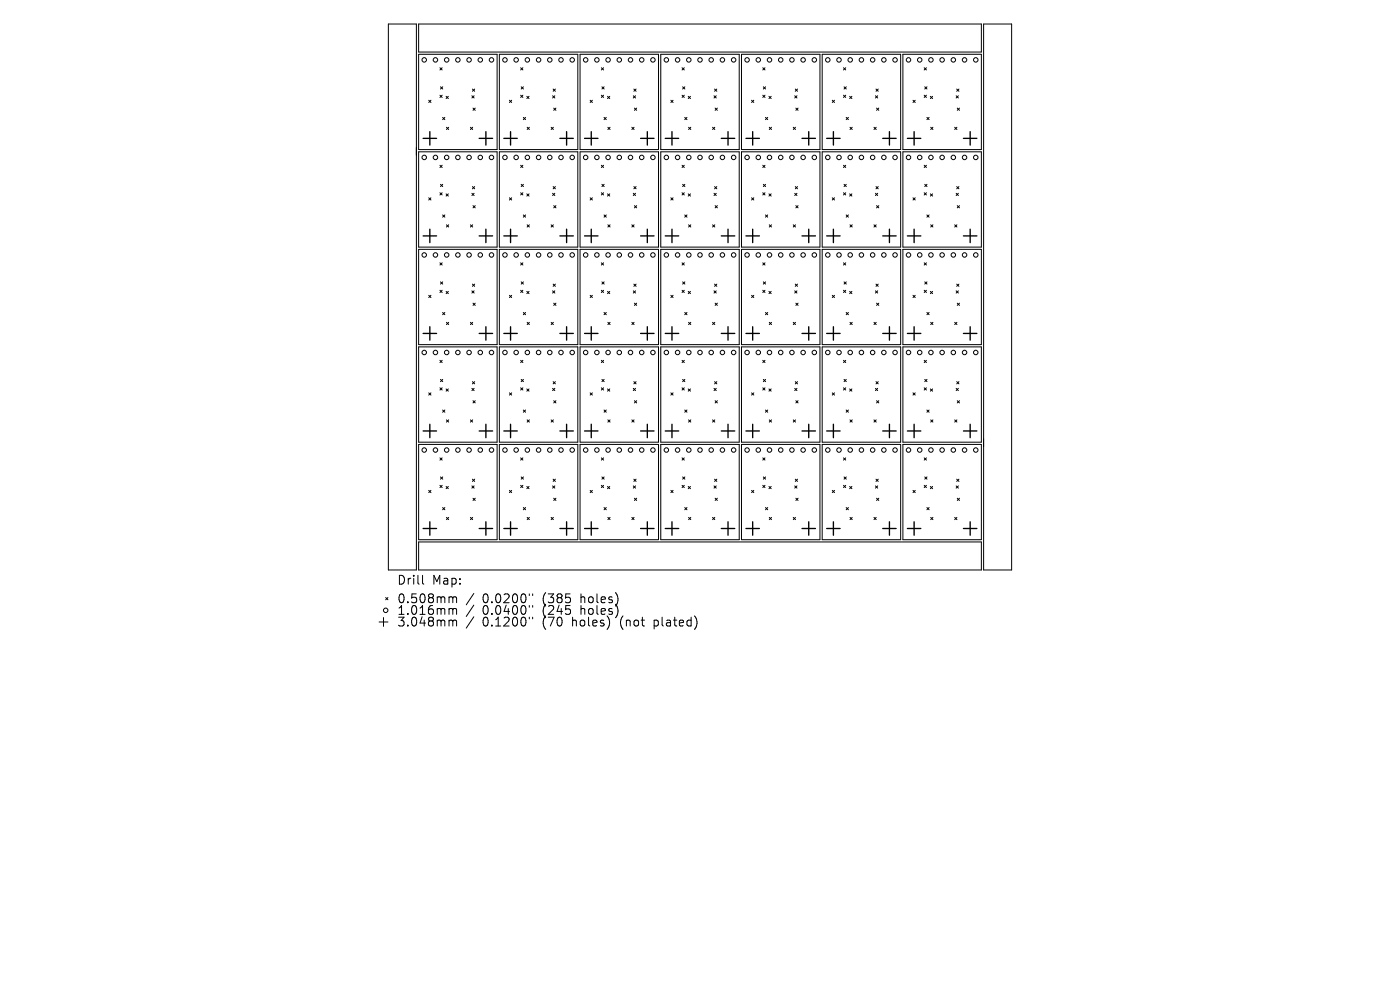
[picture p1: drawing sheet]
<svg xmlns="http://www.w3.org/2000/svg" width="297mm" height="210mm" viewBox="0 0 297 210" stroke-linecap="round" stroke-linejoin="round" font-family="sans-serif">
<defs><g id="words">
<g font-size="2.6">
<text x="84.2" y="124.3">Drill</text>
<text x="91.7" y="124.3">Map:</text>
<text x="84.2" y="128.2">0.508mm</text>
<text x="84.2" y="130.7">1.016mm</text>
<text x="102.4" y="128.2">0.0200&quot;</text>
<text x="102.4" y="130.7">0.0400&quot;</text>
<text x="115.2" y="128.2">(385</text>
<text x="115.2" y="130.7">(245</text>
<text x="123.4" y="128.2">holes)</text>
<text x="123.4" y="130.7">holes)</text>
<text x="84.2" y="133.2">3.048mm</text>
<text x="102.4" y="133.2">0.1200&quot;</text>
<text x="115.2" y="133.2">(70</text>
<text x="121.7" y="133.2">holes)</text>
<text x="132" y="133.2">(not</text>
<text x="139.3" y="133.2">plated)</text>
</g>
</g></defs>
<g fill="none" stroke="#000" stroke-width=".21">
<path d="M82.4 5.1h5.9v115.8h-5.9zM88.8 11.5h16.7v20.2h-16.7zM88.8 5.1h119.4v5.9h-119.4zM93.3 14.4l.5 .4M93.4 18.4l.5 .5M93.8 14.4l-.5 .4M93.9 18.4l-.5 .5M100.2 18.9l.5 .5M100.7 18.9l-.5 .5M105.9 11.5h16.7v20.2h-16.7zM110.5 14.4l.4 .4M110.6 18.4l.4 .5"/>
<path d="M110.9 14.4l-.4 .4M111 18.4l-.4 .5M117.3 18.9l.5 .5M117.8 18.9l-.5 .5M123.1 11.5h16.6v20.2h-16.6zM127.6 14.4l.4 .4M127.7 18.4l.5 .5M128 14.4l-.4 .4M128.2 18.4l-.5 .5M134.5 18.9l.4 .5M134.9 18.9l-.4 .5M140.2 11.5h16.6v20.2h-16.6z"/>
<path d="M144.7 14.4l.5 .4M144.8 18.4l.5 .5M145.2 14.4l-.5 .4M145.3 18.4l-.5 .5M151.6 18.9l.5 .5M152.1 18.9l-.5 .5M157.3 11.5h16.6v20.2h-16.6zM161.8 14.4l.5 .4M161.9 18.4l.5 .5M162.3 14.4l-.5 .4M162.4 18.4l-.5 .5M168.7 18.9l.5 .5"/>
<path d="M169.2 18.9l-.5 .5M174.4 11.5h16.7v20.2h-16.7zM178.9 14.4l.5 .4M179.1 18.4l.4 .5M179.4 14.4l-.5 .4M179.5 18.4l-.4 .5M185.8 18.9l.5 .5M186.3 18.9l-.5 .5M191.5 11.5h16.7v20.2h-16.7zM196.1 14.4l.4 .4M196.2 18.4l.5 .5M196.5 14.4l-.4 .4"/>
<path d="M196.7 18.4l-.5 .5M203 18.9l.4 .5M203.4 18.9l-.4 .5M208.7 5.1h5.9v115.8h-5.9zM88.8 32.2h16.7v20.2h-16.7zM91 21.3l.4 .4M91.4 21.3l-.4 .4M93.3 20.2l.5 .5M93.3 35.1l.5 .4M93.4 39.1l.5 .5M93.8 20.2l-.5 .5M93.8 35.1l-.5 .4"/>
<path d="M93.9 24.9l.5 .5M93.9 39.1l-.5 .5M94.4 24.9l-.5 .5M94.6 20.4l.5 .5M94.7 27l.5 .5M95.1 20.4l-.5 .5M95.2 27l-.5 .5M99.8 27l.5 .5M100.1 20.3l.5 .5M100.2 39.6l.5 .5M100.3 27l-.5 .5M100.3 22.9l.5 .5"/>
<path d="M100.6 20.3l-.5 .5M100.7 39.6l-.5 .5M100.8 22.9l-.5 .5M105.9 32.2h16.7v20.2h-16.7zM108.1 21.3l.4 .4M108.5 21.3l-.4 .4M110.5 20.2l.4 .5M110.5 35.1l.4 .4M110.6 39.1l.4 .5M110.9 20.2l-.4 .5M110.9 35.1l-.4 .4M111 24.9l.5 .5"/>
<path d="M111 39.1l-.4 .5M111.5 24.9l-.5 .5M111.8 20.4l.4 .5M111.8 27l.5 .5M112.2 20.4l-.4 .5M112.3 27l-.5 .5M116.9 27l.5 .5M117.2 20.3l.5 .5M117.3 39.6l.5 .5M117.4 27l-.5 .5M117.5 22.9l.4 .5M117.7 20.3l-.5 .5"/>
<path d="M117.8 39.6l-.5 .5M117.9 22.9l-.4 .5M123.1 32.2h16.6v20.2h-16.6zM125.2 21.3l.5 .4M125.7 21.3l-.5 .4M127.6 20.2l.4 .5M127.6 35.1l.4 .4M127.7 39.1l.5 .5M128 20.2l-.4 .5M128 35.1l-.4 .4M128.1 24.9l.5 .5M128.2 39.1l-.5 .5"/>
<path d="M128.6 24.9l-.5 .5M128.9 20.4l.5 .5M129 27l.4 .5M129.4 20.4l-.5 .5M129.4 27l-.4 .5M134 27l.5 .5M134.4 20.3l.4 .5M134.5 39.6l.4 .5M134.5 27l-.5 .5M134.6 22.9l.5 .5M134.8 20.3l-.4 .5M134.9 39.6l-.4 .5"/>
<path d="M135.1 22.9l-.5 .5M140.2 32.2h16.6v20.2h-16.6zM142.3 21.3l.5 .4M142.8 21.3l-.5 .4M144.7 20.2l.5 .5M144.7 35.1l.5 .4M144.8 39.1l.5 .5M145.2 20.2l-.5 .5M145.2 35.1l-.5 .4M145.3 24.9l.4 .5M145.3 39.1l-.5 .5M145.7 24.9l-.4 .5"/>
<path d="M146 20.4l.5 .5M146.1 27l.5 .5M146.5 20.4l-.5 .5M146.6 27l-.5 .5M151.2 27l.4 .5M151.5 20.3l.4 .5M151.6 39.6l.5 .5M151.6 27l-.4 .5M151.7 22.9l.5 .5M151.9 20.3l-.4 .5M152.1 39.6l-.5 .5M152.2 22.9l-.5 .5"/>
<path d="M157.3 32.2h16.6v20.2h-16.6zM159.4 21.3l.5 .4M159.9 21.3l-.5 .4M161.8 20.2l.5 .5M161.8 35.1l.5 .4M161.9 39.1l.5 .5M162.3 20.2l-.5 .5M162.3 35.1l-.5 .4M162.4 24.9l.5 .5M162.4 39.1l-.5 .5M162.9 24.9l-.5 .5M163.1 20.4l.5 .5"/>
<path d="M163.2 27l.5 .5M163.6 20.4l-.5 .5M163.7 27l-.5 .5M168.3 27l.5 .5M168.6 20.3l.5 .5M168.7 39.6l.5 .5M168.8 27l-.5 .5M168.8 22.9l.5 .5M169.1 20.3l-.5 .5M169.2 39.6l-.5 .5M169.3 22.9l-.5 .5M174.4 32.2h16.7v20.2h-16.7z"/>
<path d="M176.6 21.3l.4 .4M177 21.3l-.4 .4M178.9 20.2l.5 .5M178.9 35.1l.5 .4M179.1 39.1l.4 .5M179.4 20.2l-.5 .5M179.4 35.1l-.5 .4M179.5 24.9l.5 .5M179.5 39.1l-.4 .5M180 24.9l-.5 .5M180.2 20.4l.5 .5M180.3 27l.5 .5"/>
<path d="M180.7 20.4l-.5 .5M180.8 27l-.5 .5M185.4 27l.5 .5M185.7 20.3l.5 .5M185.8 39.6l.5 .5M185.9 27l-.5 .5M186 22.9l.4 .5M186.2 20.3l-.5 .5M186.3 39.6l-.5 .5M186.4 22.9l-.4 .5M191.5 32.2h16.7v20.2h-16.7zM193.7 21.3l.5 .4"/>
<path d="M194.2 21.3l-.5 .4M196.1 20.2l.4 .5M196.1 35.1l.4 .4M196.2 39.1l.5 .5M196.5 20.2l-.4 .5M196.5 35.1l-.4 .4M196.6 24.9l.5 .5M196.7 39.1l-.5 .5M197.1 24.9l-.5 .5M197.4 20.4l.4 .5M197.4 27l.5 .5M197.8 20.4l-.4 .5"/>
<path d="M197.9 27l-.5 .5M202.5 27l.5 .5M202.8 20.3l.5 .5M203 39.6l.4 .5M203 27l-.5 .5M203.1 22.9l.5 .5M203.3 20.3l-.5 .5M203.4 39.6l-.4 .5M203.6 22.9l-.5 .5M88.8 52.9h16.7v20.2h-16.7zM91 42l.4 .4M91.4 42l-.4 .4"/>
<path d="M93.3 40.9l.5 .5M93.3 55.7l.5 .5M93.4 59.8l.5 .5M93.8 40.9l-.5 .5M93.8 55.7l-.5 .5M93.9 45.6l.5 .5M93.9 59.8l-.5 .5M94.4 45.6l-.5 .5M94.6 41.1l.5 .5M94.7 47.7l.5 .5M95.1 41.1l-.5 .5M95.2 47.7l-.5 .5"/>
<path d="M99.8 47.7l.5 .5M100.1 41l.5 .5M100.3 47.7l-.5 .5M100.3 43.6l.5 .5M100.6 41l-.5 .5M100.8 43.6l-.5 .5M105.9 52.9h16.7v20.2h-16.7zM108.1 42l.4 .4M108.5 42l-.4 .4M110.5 40.9l.4 .5M110.5 55.7l.4 .5M110.6 59.8l.4 .5"/>
<path d="M110.9 40.9l-.4 .5M110.9 55.7l-.4 .5M111 45.6l.5 .5M111 59.8l-.4 .5M111.5 45.6l-.5 .5M111.8 41.1l.4 .5M111.8 47.7l.5 .5M112.2 41.1l-.4 .5M112.3 47.7l-.5 .5M116.9 47.7l.5 .5M117.2 41l.5 .5M117.4 47.7l-.5 .5"/>
<path d="M117.5 43.6l.4 .5M117.7 41l-.5 .5M117.9 43.6l-.4 .5M123.1 52.9h16.6v20.2h-16.6zM125.2 42l.5 .4M125.7 42l-.5 .4M127.6 40.9l.4 .5M127.6 55.7l.4 .5M127.7 59.8l.5 .5M128 40.9l-.4 .5M128 55.7l-.4 .5M128.1 45.6l.5 .5"/>
<path d="M128.2 59.8l-.5 .5M128.6 45.6l-.5 .5M128.9 41.1l.5 .5M129 47.7l.4 .5M129.4 41.1l-.5 .5M129.4 47.7l-.4 .5M134 47.7l.5 .5M134.4 41l.4 .5M134.5 47.7l-.5 .5M134.6 43.6l.5 .5M134.8 41l-.4 .5M135.1 43.6l-.5 .5"/>
<path d="M140.2 52.9h16.6v20.2h-16.6zM142.3 42l.5 .4M142.8 42l-.5 .4M144.7 40.9l.5 .5M144.7 55.7l.5 .5M144.8 59.8l.5 .5M145.2 40.9l-.5 .5M145.2 55.7l-.5 .5M145.3 45.6l.4 .5M145.3 59.8l-.5 .5M145.7 45.6l-.4 .5M146 41.1l.5 .5"/>
<path d="M146.1 47.7l.5 .5M146.5 41.1l-.5 .5M146.6 47.7l-.5 .5M151.2 47.7l.4 .5M151.5 41l.4 .5M151.6 47.7l-.4 .5M151.7 43.6l.5 .5M151.9 41l-.4 .5M152.2 43.6l-.5 .5M157.3 52.9h16.6v20.2h-16.6zM159.4 42l.5 .4M159.9 42l-.5 .4"/>
<path d="M161.8 40.9l.5 .5M161.8 55.7l.5 .5M161.9 59.8l.5 .5M162.3 40.9l-.5 .5M162.3 55.7l-.5 .5M162.4 45.6l.5 .5M162.4 59.8l-.5 .5M162.9 45.6l-.5 .5M163.1 41.1l.5 .5M163.2 47.7l.5 .5M163.6 41.1l-.5 .5M163.7 47.7l-.5 .5"/>
<path d="M168.3 47.7l.5 .5M168.6 41l.5 .5M168.8 47.7l-.5 .5M168.8 43.6l.5 .5M169.1 41l-.5 .5M169.3 43.6l-.5 .5M174.4 52.9h16.7v20.2h-16.7zM176.6 42l.4 .4M177 42l-.4 .4M178.9 40.9l.5 .5M178.9 55.7l.5 .5M179.1 59.8l.4 .5"/>
<path d="M179.4 40.9l-.5 .5M179.4 55.7l-.5 .5M179.5 45.6l.5 .5M179.5 59.8l-.4 .5M180 45.6l-.5 .5M180.2 41.1l.5 .5M180.3 47.7l.5 .5M180.7 41.1l-.5 .5M180.8 47.7l-.5 .5M185.4 47.7l.5 .5M185.7 41l.5 .5M185.9 47.7l-.5 .5"/>
<path d="M186 43.6l.4 .5M186.2 41l-.5 .5M186.4 43.6l-.4 .5M191.5 52.9h16.7v20.2h-16.7zM193.7 42l.5 .4M194.2 42l-.5 .4M196.1 40.9l.4 .5M196.1 55.7l.4 .5M196.2 59.8l.5 .5M196.5 40.9l-.4 .5M196.5 55.7l-.4 .5M196.6 45.6l.5 .5"/>
<path d="M196.7 59.8l-.5 .5M197.1 45.6l-.5 .5M197.4 41.1l.4 .5M197.4 47.7l.5 .5M197.8 41.1l-.4 .5M197.9 47.7l-.5 .5M202.5 47.7l.5 .5M202.8 41l.5 .5M203 47.7l-.5 .5M203.1 43.6l.5 .5M203.3 41l-.5 .5M203.6 43.6l-.5 .5"/>
<path d="M88.8 73.6h16.7v20.2h-16.7zM91 62.6l.4 .5M91.4 62.6l-.4 .5M93.3 61.6l.5 .5M93.3 76.4l.5 .5M93.8 61.6l-.5 .5M93.8 76.4l-.5 .5M93.9 66.3l.5 .5M94.4 66.3l-.5 .5M94.6 61.8l.5 .5M94.7 68.4l.5 .5M95.1 61.8l-.5 .5"/>
<path d="M95.2 68.4l-.5 .5M99.8 68.4l.5 .5M100.1 61.7l.5 .5M100.2 60.3l.5 .4M100.3 68.4l-.5 .5M100.3 64.3l.5 .5M100.6 61.7l-.5 .5M100.7 60.3l-.5 .4M100.8 64.3l-.5 .5M105.9 73.6h16.7v20.2h-16.7zM108.1 62.6l.4 .5M108.5 62.6l-.4 .5"/>
<path d="M110.5 61.6l.4 .5M110.5 76.4l.4 .5M110.9 61.6l-.4 .5M110.9 76.4l-.4 .5M111 66.3l.5 .5M111.5 66.3l-.5 .5M111.8 61.8l.4 .5M111.8 68.4l.5 .5M112.2 61.8l-.4 .5M112.3 68.4l-.5 .5M116.9 68.4l.5 .5M117.2 61.7l.5 .5"/>
<path d="M117.3 60.3l.5 .4M117.4 68.4l-.5 .5M117.5 64.3l.4 .5M117.7 61.7l-.5 .5M117.8 60.3l-.5 .4M117.9 64.3l-.4 .5M123.1 73.6h16.6v20.2h-16.6zM125.2 62.6l.5 .5M125.7 62.6l-.5 .5M127.6 61.6l.4 .5M127.6 76.4l.4 .5M128 61.6l-.4 .5"/>
<path d="M128 76.4l-.4 .5M128.1 66.3l.5 .5M128.6 66.3l-.5 .5M128.9 61.8l.5 .5M129 68.4l.4 .5M129.4 61.8l-.5 .5M129.4 68.4l-.4 .5M134 68.4l.5 .5M134.4 61.7l.4 .5M134.5 60.3l.4 .4M134.5 68.4l-.5 .5M134.6 64.3l.5 .5"/>
<path d="M134.8 61.7l-.4 .5M134.9 60.3l-.4 .4M135.1 64.3l-.5 .5M140.2 73.6h16.6v20.2h-16.6zM142.3 62.6l.5 .5M142.8 62.6l-.5 .5M144.7 61.6l.5 .5M144.7 76.4l.5 .5M145.2 61.6l-.5 .5M145.2 76.4l-.5 .5M145.3 66.3l.4 .5M145.7 66.3l-.4 .5"/>
<path d="M146 61.8l.5 .5M146.1 68.4l.5 .5M146.5 61.8l-.5 .5M146.6 68.4l-.5 .5M151.2 68.4l.4 .5M151.5 61.7l.4 .5M151.6 60.3l.5 .4M151.6 68.4l-.4 .5M151.7 64.3l.5 .5M151.9 61.7l-.4 .5M152.1 60.3l-.5 .4M152.2 64.3l-.5 .5"/>
<path d="M157.3 73.6h16.6v20.2h-16.6zM159.4 62.6l.5 .5M159.9 62.6l-.5 .5M161.8 61.6l.5 .5M161.8 76.4l.5 .5M162.3 61.6l-.5 .5M162.3 76.4l-.5 .5M162.4 66.3l.5 .5M162.9 66.3l-.5 .5M163.1 61.8l.5 .5M163.2 68.4l.5 .5M163.6 61.8l-.5 .5"/>
<path d="M163.7 68.4l-.5 .5M168.3 68.4l.5 .5M168.6 61.7l.5 .5M168.7 60.3l.5 .4M168.8 68.4l-.5 .5M168.8 64.3l.5 .5M169.1 61.7l-.5 .5M169.2 60.3l-.5 .4M169.3 64.3l-.5 .5M174.4 73.6h16.7v20.2h-16.7zM176.6 62.6l.4 .5M177 62.6l-.4 .5"/>
<path d="M178.9 61.6l.5 .5M178.9 76.4l.5 .5M179.4 61.6l-.5 .5M179.4 76.4l-.5 .5M179.5 66.3l.5 .5M180 66.3l-.5 .5M180.2 61.8l.5 .5M180.3 68.4l.5 .5M180.7 61.8l-.5 .5M180.8 68.4l-.5 .5M185.4 68.4l.5 .5M185.7 61.7l.5 .5"/>
<path d="M185.8 60.3l.5 .4M185.9 68.4l-.5 .5M186 64.3l.4 .5M186.2 61.7l-.5 .5M186.3 60.3l-.5 .4M186.4 64.3l-.4 .5M191.5 73.6h16.7v20.2h-16.7zM193.7 62.6l.5 .5M194.2 62.6l-.5 .5M196.1 61.6l.4 .5M196.1 76.4l.4 .5M196.5 61.6l-.4 .5"/>
<path d="M196.5 76.4l-.4 .5M196.6 66.3l.5 .5M197.1 66.3l-.5 .5M197.4 61.8l.4 .5M197.4 68.4l.5 .5M197.8 61.8l-.4 .5M197.9 68.4l-.5 .5M202.5 68.4l.5 .5M202.8 61.7l.5 .5M203 60.3l.4 .4M203 68.4l-.5 .5M203.1 64.3l.5 .5"/>
<path d="M203.3 61.7l-.5 .5M203.4 60.3l-.4 .4M203.6 64.3l-.5 .5M88.8 94.3h16.7v20.2h-16.7zM91 83.3l.4 .5M91.4 83.3l-.4 .5M93.3 82.3l.5 .4M93.3 97.1l.5 .5M93.4 80.5l.5 .5M93.8 82.3l-.5 .4M93.8 97.1l-.5 .5M93.9 87l.5 .4"/>
<path d="M93.9 80.5l-.5 .5M94.4 87l-.5 .4M94.6 82.5l.5 .5M94.7 89.1l.5 .4M95.1 82.5l-.5 .5M95.2 89.1l-.5 .4M99.8 89.1l.5 .4M100.1 82.4l.5 .5M100.2 81l.5 .4M100.3 89.1l-.5 .4M100.3 85l.5 .5M100.6 82.4l-.5 .5"/>
<path d="M100.7 81l-.5 .4M100.8 85l-.5 .5M105.9 94.3h16.7v20.2h-16.7zM108.1 83.3l.4 .5M108.5 83.3l-.4 .5M110.5 82.3l.4 .4M110.5 97.1l.4 .5M110.6 80.5l.4 .5M110.9 82.3l-.4 .4M110.9 97.1l-.4 .5M111 87l.5 .4M111 80.5l-.4 .5"/>
<path d="M111.5 87l-.5 .4M111.8 82.5l.4 .5M111.8 89.1l.5 .4M112.2 82.5l-.4 .5M112.3 89.1l-.5 .4M116.9 89.1l.5 .4M117.2 82.4l.5 .5M117.3 81l.5 .4M117.4 89.1l-.5 .4M117.5 85l.4 .5M117.7 82.4l-.5 .5M117.8 81l-.5 .4"/>
<path d="M117.9 85l-.4 .5M123.1 94.3h16.6v20.2h-16.6zM125.2 83.3l.5 .5M125.7 83.3l-.5 .5M127.6 82.3l.4 .4M127.6 97.1l.4 .5M127.7 80.5l.5 .5M128 82.3l-.4 .4M128 97.1l-.4 .5M128.1 87l.5 .4M128.2 80.5l-.5 .5M128.6 87l-.5 .4"/>
<path d="M128.9 82.5l.5 .5M129 89.1l.4 .4M129.4 82.5l-.5 .5M129.4 89.1l-.4 .4M134 89.1l.5 .4M134.4 82.4l.4 .5M134.5 81l.4 .4M134.5 89.1l-.5 .4M134.6 85l.5 .5M134.8 82.4l-.4 .5M134.9 81l-.4 .4M135.1 85l-.5 .5"/>
<path d="M140.2 94.3h16.6v20.2h-16.6zM142.3 83.3l.5 .5M142.8 83.3l-.5 .5M144.7 82.3l.5 .4M144.7 97.1l.5 .5M144.8 80.5l.5 .5M145.2 82.3l-.5 .4M145.2 97.1l-.5 .5M145.3 87l.4 .4M145.3 80.5l-.5 .5M145.7 87l-.4 .4M146 82.5l.5 .5"/>
<path d="M146.1 89.1l.5 .4M146.5 82.5l-.5 .5M146.6 89.1l-.5 .4M151.2 89.1l.4 .4M151.5 82.4l.4 .5M151.6 81l.5 .4M151.6 89.1l-.4 .4M151.7 85l.5 .5M151.9 82.4l-.4 .5M152.1 81l-.5 .4M152.2 85l-.5 .5M157.3 94.3h16.6v20.2h-16.6z"/>
<path d="M159.4 83.3l.5 .5M159.9 83.3l-.5 .5M161.8 82.3l.5 .4M161.8 97.1l.5 .5M161.9 80.5l.5 .5M162.3 82.3l-.5 .4M162.3 97.1l-.5 .5M162.4 87l.5 .4M162.4 80.5l-.5 .5M162.9 87l-.5 .4M163.1 82.5l.5 .5M163.2 89.1l.5 .4"/>
<path d="M163.6 82.5l-.5 .5M163.7 89.1l-.5 .4M168.3 89.1l.5 .4M168.6 82.4l.5 .5M168.7 81l.5 .4M168.8 89.1l-.5 .4M168.8 85l.5 .5M169.1 82.4l-.5 .5M169.2 81l-.5 .4M169.3 85l-.5 .5M174.4 94.3h16.7v20.2h-16.7zM176.6 83.3l.4 .5"/>
<path d="M177 83.3l-.4 .5M178.9 82.3l.5 .4M178.9 97.1l.5 .5M179.1 80.5l.4 .5M179.4 82.3l-.5 .4M179.4 97.1l-.5 .5M179.5 87l.5 .4M179.5 80.5l-.4 .5M180 87l-.5 .4M180.2 82.5l.5 .5M180.3 89.1l.5 .4M180.7 82.5l-.5 .5"/>
<path d="M180.8 89.1l-.5 .4M185.4 89.1l.5 .4M185.7 82.4l.5 .5M185.8 81l.5 .4M185.9 89.1l-.5 .4M186 85l.4 .5M186.2 82.4l-.5 .5M186.3 81l-.5 .4M186.4 85l-.4 .5M191.5 94.3h16.7v20.2h-16.7zM193.7 83.3l.5 .5M194.2 83.3l-.5 .5"/>
<path d="M196.1 82.3l.4 .4M196.1 97.1l.4 .5M196.2 80.5l.5 .5M196.5 82.3l-.4 .4M196.5 97.1l-.4 .5M196.6 87l.5 .4M196.7 80.5l-.5 .5M197.1 87l-.5 .4M197.4 82.5l.4 .5M197.4 89.1l.5 .4M197.8 82.5l-.4 .5M197.9 89.1l-.5 .4"/>
<path d="M202.5 89.1l.5 .4M202.8 82.4l.5 .5M203 81l.4 .4M203 89.1l-.5 .4M203.1 85l.5 .5M203.3 82.4l-.5 .5M203.4 81l-.4 .4M203.6 85l-.5 .5M88.8 115h119.4v5.9h-119.4zM91 104l.4 .5M91.4 104l-.4 .5M93.3 103l.5 .4"/>
<path d="M93.4 101.2l.5 .4M93.8 103l-.5 .4M93.9 107.7l.5 .4M93.9 101.2l-.5 .4M94.4 107.7l-.5 .4M94.6 103.2l.5 .5M94.7 109.8l.5 .4M95.1 103.2l-.5 .5M95.2 109.8l-.5 .4M99.8 109.8l.5 .4M100.1 103.1l.5 .4M100.2 101.6l.5 .5"/>
<path d="M100.3 109.8l-.5 .4M100.3 105.7l.5 .5M100.6 103.1l-.5 .4M100.7 101.6l-.5 .5M100.8 105.7l-.5 .5M108.1 104l.4 .5M108.5 104l-.4 .5M110.5 103l.4 .4M110.6 101.2l.4 .4M110.9 103l-.4 .4M111 107.7l.5 .4M111 101.2l-.4 .4"/>
<path d="M111.5 107.7l-.5 .4M111.8 103.2l.4 .5M111.8 109.8l.5 .4M112.2 103.2l-.4 .5M112.3 109.8l-.5 .4M116.9 109.8l.5 .4M117.2 103.1l.5 .4M117.3 101.6l.5 .5M117.4 109.8l-.5 .4M117.5 105.7l.4 .5M117.7 103.1l-.5 .4M117.8 101.6l-.5 .5"/>
<path d="M117.9 105.7l-.4 .5M125.2 104l.5 .5M125.7 104l-.5 .5M127.6 103l.4 .4M127.7 101.2l.5 .4M128 103l-.4 .4M128.1 107.7l.5 .4M128.2 101.2l-.5 .4M128.6 107.7l-.5 .4M128.9 103.2l.5 .5M129 109.8l.4 .4M129.4 103.2l-.5 .5"/>
<path d="M129.4 109.8l-.4 .4M134 109.8l.5 .4M134.4 103.1l.4 .4M134.5 101.6l.4 .5M134.5 109.8l-.5 .4M134.6 105.7l.5 .5M134.8 103.1l-.4 .4M134.9 101.6l-.4 .5M135.1 105.7l-.5 .5M142.3 104l.5 .5M142.8 104l-.5 .5M144.7 103l.5 .4"/>
<path d="M144.8 101.2l.5 .4M145.2 103l-.5 .4M145.3 107.7l.4 .4M145.3 101.2l-.5 .4M145.7 107.7l-.4 .4M146 103.2l.5 .5M146.1 109.8l.5 .4M146.5 103.2l-.5 .5M146.6 109.8l-.5 .4M151.2 109.8l.4 .4M151.5 103.1l.4 .4M151.6 101.6l.5 .5"/>
<path d="M151.6 109.8l-.4 .4M151.7 105.7l.5 .5M151.9 103.1l-.4 .4M152.1 101.6l-.5 .5M152.2 105.7l-.5 .5M159.4 104l.5 .5M159.9 104l-.5 .5M161.8 103l.5 .4M161.9 101.2l.5 .4M162.3 103l-.5 .4M162.4 107.7l.5 .4M162.4 101.2l-.5 .4"/>
<path d="M162.9 107.7l-.5 .4M163.1 103.2l.5 .5M163.2 109.8l.5 .4M163.6 103.2l-.5 .5M163.7 109.8l-.5 .4M168.3 109.8l.5 .4M168.6 103.1l.5 .4M168.7 101.6l.5 .5M168.8 109.8l-.5 .4M168.8 105.7l.5 .5M169.1 103.1l-.5 .4M169.2 101.6l-.5 .5"/>
<path d="M169.3 105.7l-.5 .5M176.6 104l.4 .5M177 104l-.4 .5M178.9 103l.5 .4M179.1 101.2l.4 .4M179.4 103l-.5 .4M179.5 107.7l.5 .4M179.5 101.2l-.4 .4M180 107.7l-.5 .4M180.2 103.2l.5 .5M180.3 109.8l.5 .4M180.7 103.2l-.5 .5"/>
<path d="M180.8 109.8l-.5 .4M185.4 109.8l.5 .4M185.7 103.1l.5 .4M185.8 101.6l.5 .5M185.9 109.8l-.5 .4M186 105.7l.4 .5M186.2 103.1l-.5 .4M186.3 101.6l-.5 .5M186.4 105.7l-.4 .5M193.7 104l.5 .5M194.2 104l-.5 .5M196.1 103l.4 .4"/>
<path d="M196.2 101.2l.5 .4M196.5 103l-.4 .4M196.6 107.7l.5 .4M196.7 101.2l-.5 .4M197.1 107.7l-.5 .4M197.4 103.2l.4 .5M197.4 109.8l.5 .4M197.8 103.2l-.4 .5M197.9 109.8l-.5 .4M202.5 109.8l.5 .4M202.8 103.1l.5 .4M203 101.6l.4 .5"/>
<path d="M203 109.8l-.5 .4M203.1 105.7l.5 .5M203.3 103.1l-.5 .4M203.4 101.6l-.4 .5M203.6 105.7l-.5 .5M80.4 131.9h1.9M81.4 131v1.9M81.8 126.8l.5 .4M82.3 126.8l-.5 .4M89.6 122v1.7l.3 .2M95.5 126.6l.5 .1 .1 .2M95.5 129.1h.3l.3 .2"/>
<path d="M95.5 131.5l.5 .1 .1 .2M96.1 126.9l.2-.3 .5 .1 .1 1.2M96.1 126.9v1M96.1 129.3v1M96.1 131.8v1M96.1 129.3l.2-.2 .5 .1 .1 1.1M96.1 131.8l.2-.3 .5 .1 .1 1.2M100.5 125.9l-1.6 2.4M100.5 128.4l-1.6 2.4M100.5 130.8l-1.6 2.4M112.3 126v.3M112.3 128.5v.3"/>
<path d="M112.3 130.9v.4M113 126v.3M113 128.5v.3M113 130.9v.4"/>
<circle cx="90" cy="12.7" r=".48"/>
<circle cx="92.4" cy="12.7" r=".48"/>
<circle cx="94.8" cy="12.7" r=".48"/>
<circle cx="97.1" cy="12.7" r=".48"/>
<circle cx="99.5" cy="12.7" r=".48"/>
<circle cx="101.9" cy="12.7" r=".48"/>
<circle cx="104.3" cy="12.7" r=".48"/>
<circle cx="107.1" cy="12.7" r=".48"/>
<circle cx="109.5" cy="12.7" r=".48"/>
<circle cx="111.9" cy="12.7" r=".48"/>
<circle cx="114.3" cy="12.7" r=".48"/>
<circle cx="116.6" cy="12.7" r=".48"/>
<circle cx="119" cy="12.7" r=".48"/>
<circle cx="121.4" cy="12.7" r=".48"/>
<circle cx="124.2" cy="12.7" r=".48"/>
<circle cx="126.6" cy="12.7" r=".48"/>
<circle cx="129" cy="12.7" r=".48"/>
<circle cx="131.4" cy="12.7" r=".48"/>
<circle cx="133.8" cy="12.7" r=".48"/>
<circle cx="136.1" cy="12.7" r=".48"/>
<circle cx="138.5" cy="12.7" r=".48"/>
<circle cx="141.4" cy="12.7" r=".48"/>
<circle cx="143.7" cy="12.7" r=".48"/>
<circle cx="146.1" cy="12.7" r=".48"/>
<circle cx="148.5" cy="12.7" r=".48"/>
<circle cx="150.9" cy="12.7" r=".48"/>
<circle cx="153.3" cy="12.7" r=".48"/>
<circle cx="155.6" cy="12.7" r=".48"/>
<circle cx="158.5" cy="12.7" r=".48"/>
<circle cx="160.9" cy="12.7" r=".48"/>
<circle cx="163.2" cy="12.7" r=".48"/>
<circle cx="165.6" cy="12.7" r=".48"/>
<circle cx="168" cy="12.7" r=".48"/>
<circle cx="170.4" cy="12.7" r=".48"/>
<circle cx="172.8" cy="12.7" r=".48"/>
<circle cx="175.6" cy="12.7" r=".48"/>
<circle cx="178" cy="12.7" r=".48"/>
<circle cx="180.4" cy="12.7" r=".48"/>
<circle cx="182.7" cy="12.7" r=".48"/>
<circle cx="185.1" cy="12.7" r=".48"/>
<circle cx="187.5" cy="12.7" r=".48"/>
<circle cx="189.9" cy="12.7" r=".48"/>
<circle cx="192.7" cy="12.7" r=".48"/>
<circle cx="195.1" cy="12.7" r=".48"/>
<circle cx="197.5" cy="12.7" r=".48"/>
<circle cx="199.9" cy="12.7" r=".48"/>
<circle cx="202.2" cy="12.7" r=".48"/>
<circle cx="204.6" cy="12.7" r=".48"/>
<circle cx="207" cy="12.7" r=".48"/>
<circle cx="90" cy="33.4" r=".48"/>
<circle cx="92.4" cy="33.4" r=".48"/>
<circle cx="94.8" cy="33.4" r=".48"/>
<circle cx="97.1" cy="33.4" r=".48"/>
<circle cx="99.5" cy="33.4" r=".48"/>
<circle cx="101.9" cy="33.4" r=".48"/>
<circle cx="104.3" cy="33.4" r=".48"/>
<circle cx="107.1" cy="33.4" r=".48"/>
<circle cx="109.5" cy="33.4" r=".48"/>
<circle cx="111.9" cy="33.4" r=".48"/>
<circle cx="114.3" cy="33.4" r=".48"/>
<circle cx="116.6" cy="33.4" r=".48"/>
<circle cx="119" cy="33.4" r=".48"/>
<circle cx="121.4" cy="33.4" r=".48"/>
<circle cx="124.2" cy="33.4" r=".48"/>
<circle cx="126.6" cy="33.4" r=".48"/>
<circle cx="129" cy="33.4" r=".48"/>
<circle cx="131.4" cy="33.4" r=".48"/>
<circle cx="133.8" cy="33.4" r=".48"/>
<circle cx="136.1" cy="33.4" r=".48"/>
<circle cx="138.5" cy="33.4" r=".48"/>
<circle cx="141.4" cy="33.4" r=".48"/>
<circle cx="143.7" cy="33.4" r=".48"/>
<circle cx="146.1" cy="33.4" r=".48"/>
<circle cx="148.5" cy="33.4" r=".48"/>
<circle cx="150.9" cy="33.4" r=".48"/>
<circle cx="153.3" cy="33.4" r=".48"/>
<circle cx="155.6" cy="33.4" r=".48"/>
<circle cx="158.5" cy="33.4" r=".48"/>
<circle cx="160.9" cy="33.4" r=".48"/>
<circle cx="163.2" cy="33.4" r=".48"/>
<circle cx="165.6" cy="33.4" r=".48"/>
<circle cx="168" cy="33.4" r=".48"/>
<circle cx="170.4" cy="33.4" r=".48"/>
<circle cx="172.8" cy="33.4" r=".48"/>
<circle cx="175.6" cy="33.4" r=".48"/>
<circle cx="178" cy="33.4" r=".48"/>
<circle cx="180.4" cy="33.4" r=".48"/>
<circle cx="182.7" cy="33.4" r=".48"/>
<circle cx="185.1" cy="33.4" r=".48"/>
<circle cx="187.5" cy="33.4" r=".48"/>
<circle cx="189.9" cy="33.4" r=".48"/>
<circle cx="192.7" cy="33.4" r=".48"/>
<circle cx="195.1" cy="33.4" r=".48"/>
<circle cx="197.5" cy="33.4" r=".48"/>
<circle cx="199.9" cy="33.4" r=".48"/>
<circle cx="202.2" cy="33.4" r=".48"/>
<circle cx="204.6" cy="33.4" r=".48"/>
<circle cx="207" cy="33.4" r=".48"/>
<circle cx="90" cy="54.1" r=".48"/>
<circle cx="92.4" cy="54.1" r=".48"/>
<circle cx="94.8" cy="54.1" r=".48"/>
<circle cx="97.1" cy="54.1" r=".48"/>
<circle cx="99.5" cy="54.1" r=".48"/>
<circle cx="101.9" cy="54.1" r=".48"/>
<circle cx="104.3" cy="54.1" r=".48"/>
<circle cx="107.1" cy="54.1" r=".48"/>
<circle cx="109.5" cy="54.1" r=".48"/>
<circle cx="111.9" cy="54.1" r=".48"/>
<circle cx="114.3" cy="54.1" r=".48"/>
<circle cx="116.6" cy="54.1" r=".48"/>
<circle cx="119" cy="54.1" r=".48"/>
<circle cx="121.4" cy="54.1" r=".48"/>
<circle cx="124.2" cy="54.1" r=".48"/>
<circle cx="126.6" cy="54.1" r=".48"/>
<circle cx="129" cy="54.1" r=".48"/>
<circle cx="131.4" cy="54.1" r=".48"/>
<circle cx="133.8" cy="54.1" r=".48"/>
<circle cx="136.1" cy="54.1" r=".48"/>
<circle cx="138.5" cy="54.1" r=".48"/>
<circle cx="141.4" cy="54.1" r=".48"/>
<circle cx="143.7" cy="54.1" r=".48"/>
<circle cx="146.1" cy="54.1" r=".48"/>
<circle cx="148.5" cy="54.1" r=".48"/>
<circle cx="150.9" cy="54.1" r=".48"/>
<circle cx="153.3" cy="54.1" r=".48"/>
<circle cx="155.6" cy="54.1" r=".48"/>
<circle cx="158.5" cy="54.1" r=".48"/>
<circle cx="160.9" cy="54.1" r=".48"/>
<circle cx="163.2" cy="54.1" r=".48"/>
<circle cx="165.6" cy="54.1" r=".48"/>
<circle cx="168" cy="54.1" r=".48"/>
<circle cx="170.4" cy="54.1" r=".48"/>
<circle cx="172.8" cy="54.1" r=".48"/>
<circle cx="175.6" cy="54.1" r=".48"/>
<circle cx="178" cy="54.1" r=".48"/>
<circle cx="180.4" cy="54.1" r=".48"/>
<circle cx="182.7" cy="54.1" r=".48"/>
<circle cx="185.1" cy="54.1" r=".48"/>
<circle cx="187.5" cy="54.1" r=".48"/>
<circle cx="189.9" cy="54.1" r=".48"/>
<circle cx="192.7" cy="54.1" r=".48"/>
<circle cx="195.1" cy="54.1" r=".48"/>
<circle cx="197.5" cy="54.1" r=".48"/>
<circle cx="199.9" cy="54.1" r=".48"/>
<circle cx="202.2" cy="54.1" r=".48"/>
<circle cx="204.6" cy="54.1" r=".48"/>
<circle cx="207" cy="54.1" r=".48"/>
<circle cx="90" cy="74.8" r=".48"/>
<circle cx="92.4" cy="74.8" r=".48"/>
<circle cx="94.8" cy="74.8" r=".48"/>
<circle cx="97.1" cy="74.8" r=".48"/>
<circle cx="99.5" cy="74.8" r=".48"/>
<circle cx="101.9" cy="74.8" r=".48"/>
<circle cx="104.3" cy="74.8" r=".48"/>
<circle cx="107.1" cy="74.8" r=".48"/>
<circle cx="109.5" cy="74.8" r=".48"/>
<circle cx="111.9" cy="74.8" r=".48"/>
<circle cx="114.3" cy="74.8" r=".48"/>
<circle cx="116.6" cy="74.8" r=".48"/>
<circle cx="119" cy="74.8" r=".48"/>
<circle cx="121.4" cy="74.8" r=".48"/>
<circle cx="124.2" cy="74.8" r=".48"/>
<circle cx="126.6" cy="74.8" r=".48"/>
<circle cx="129" cy="74.8" r=".48"/>
<circle cx="131.4" cy="74.8" r=".48"/>
<circle cx="133.8" cy="74.8" r=".48"/>
<circle cx="136.1" cy="74.8" r=".48"/>
<circle cx="138.5" cy="74.8" r=".48"/>
<circle cx="141.4" cy="74.8" r=".48"/>
<circle cx="143.7" cy="74.8" r=".48"/>
<circle cx="146.1" cy="74.8" r=".48"/>
<circle cx="148.5" cy="74.8" r=".48"/>
<circle cx="150.9" cy="74.8" r=".48"/>
<circle cx="153.3" cy="74.8" r=".48"/>
<circle cx="155.6" cy="74.8" r=".48"/>
<circle cx="158.5" cy="74.8" r=".48"/>
<circle cx="160.9" cy="74.8" r=".48"/>
<circle cx="163.2" cy="74.8" r=".48"/>
<circle cx="165.6" cy="74.8" r=".48"/>
<circle cx="168" cy="74.8" r=".48"/>
<circle cx="170.4" cy="74.8" r=".48"/>
<circle cx="172.8" cy="74.8" r=".48"/>
<circle cx="175.6" cy="74.8" r=".48"/>
<circle cx="178" cy="74.8" r=".48"/>
<circle cx="180.4" cy="74.8" r=".48"/>
<circle cx="182.7" cy="74.8" r=".48"/>
<circle cx="185.1" cy="74.8" r=".48"/>
<circle cx="187.5" cy="74.8" r=".48"/>
<circle cx="189.9" cy="74.8" r=".48"/>
<circle cx="192.7" cy="74.8" r=".48"/>
<circle cx="195.1" cy="74.8" r=".48"/>
<circle cx="197.5" cy="74.8" r=".48"/>
<circle cx="199.9" cy="74.8" r=".48"/>
<circle cx="202.2" cy="74.8" r=".48"/>
<circle cx="204.6" cy="74.8" r=".48"/>
<circle cx="207" cy="74.8" r=".48"/>
<circle cx="90" cy="95.5" r=".48"/>
<circle cx="92.4" cy="95.5" r=".48"/>
<circle cx="94.8" cy="95.5" r=".48"/>
<circle cx="97.1" cy="95.5" r=".48"/>
<circle cx="99.5" cy="95.5" r=".48"/>
<circle cx="101.9" cy="95.5" r=".48"/>
<circle cx="104.3" cy="95.5" r=".48"/>
<circle cx="107.1" cy="95.5" r=".48"/>
<circle cx="109.5" cy="95.5" r=".48"/>
<circle cx="111.9" cy="95.5" r=".48"/>
<circle cx="114.3" cy="95.5" r=".48"/>
<circle cx="116.6" cy="95.5" r=".48"/>
<circle cx="119" cy="95.5" r=".48"/>
<circle cx="121.4" cy="95.5" r=".48"/>
<circle cx="124.2" cy="95.5" r=".48"/>
<circle cx="126.6" cy="95.5" r=".48"/>
<circle cx="129" cy="95.5" r=".48"/>
<circle cx="131.4" cy="95.5" r=".48"/>
<circle cx="133.8" cy="95.5" r=".48"/>
<circle cx="136.1" cy="95.5" r=".48"/>
<circle cx="138.5" cy="95.5" r=".48"/>
<circle cx="141.4" cy="95.5" r=".48"/>
<circle cx="143.7" cy="95.5" r=".48"/>
<circle cx="146.1" cy="95.5" r=".48"/>
<circle cx="148.5" cy="95.5" r=".48"/>
<circle cx="150.9" cy="95.5" r=".48"/>
<circle cx="153.3" cy="95.5" r=".48"/>
<circle cx="155.6" cy="95.5" r=".48"/>
<circle cx="158.5" cy="95.5" r=".48"/>
<circle cx="160.9" cy="95.5" r=".48"/>
<circle cx="163.2" cy="95.5" r=".48"/>
<circle cx="165.6" cy="95.5" r=".48"/>
<circle cx="168" cy="95.5" r=".48"/>
<circle cx="170.4" cy="95.5" r=".48"/>
<circle cx="172.8" cy="95.5" r=".48"/>
<circle cx="175.6" cy="95.5" r=".48"/>
<circle cx="178" cy="95.5" r=".48"/>
<circle cx="180.4" cy="95.5" r=".48"/>
<circle cx="182.7" cy="95.5" r=".48"/>
<circle cx="185.1" cy="95.5" r=".48"/>
<circle cx="187.5" cy="95.5" r=".48"/>
<circle cx="189.9" cy="95.5" r=".48"/>
<circle cx="192.7" cy="95.5" r=".48"/>
<circle cx="195.1" cy="95.5" r=".48"/>
<circle cx="197.5" cy="95.5" r=".48"/>
<circle cx="199.9" cy="95.5" r=".48"/>
<circle cx="202.2" cy="95.5" r=".48"/>
<circle cx="204.6" cy="95.5" r=".48"/>
<circle cx="207" cy="95.5" r=".48"/>
<circle cx="81.8" cy="129.5" r=".48"/>
</g>
<g fill="none" stroke="#000" stroke-width=".29">
<path d="M89.8 29.4h2.8M91.2 27.9v2.9M101.7 29.4h2.8M103.1 27.9v2.9M106.9 29.4h2.8M108.3 27.9v2.9M118.8 29.4h2.8M120.2 27.9v2.9M124 29.4h2.9M125.4 27.9v2.9M135.9 29.4h2.9M137.3 27.9v2.9"/>
<path d="M141.1 29.4h2.9M142.6 27.9v2.9M153 29.4h2.9M154.4 27.9v2.9M158.3 29.4h2.8M159.7 27.9v2.9M170.1 29.4h2.9M171.6 27.9v2.9M175.4 29.4h2.8M176.8 27.9v2.9M187.3 29.4h2.8M188.7 27.9v2.9"/>
<path d="M192.5 29.4h2.8M193.9 27.9v2.9M204.4 29.4h2.8M205.8 27.9v2.9M89.8 50h2.8M91.2 48.6v2.9M101.7 50h2.8M103.1 48.6v2.9M106.9 50h2.8M108.3 48.6v2.9M118.8 50h2.8M120.2 48.6v2.9"/>
<path d="M124 50h2.9M125.4 48.6v2.9M135.9 50h2.9M137.3 48.6v2.9M141.1 50h2.9M142.6 48.6v2.9M153 50h2.9M154.4 48.6v2.9M158.3 50h2.8M159.7 48.6v2.9M170.1 50h2.9M171.6 48.6v2.9"/>
<path d="M175.4 50h2.8M176.8 48.6v2.9M187.3 50h2.8M188.7 48.6v2.9M192.5 50h2.8M193.9 48.6v2.9M204.4 50h2.8M205.8 48.6v2.9M89.8 70.7h2.8M91.2 69.3v2.9M101.7 70.7h2.8M103.1 69.3v2.9"/>
<path d="M106.9 70.7h2.8M108.3 69.3v2.9M118.8 70.7h2.8M120.2 69.3v2.9M124 70.7h2.9M125.4 69.3v2.9M135.9 70.7h2.9M137.3 69.3v2.9M141.1 70.7h2.9M142.6 69.3v2.9M153 70.7h2.9M154.4 69.3v2.9"/>
<path d="M158.3 70.7h2.8M159.7 69.3v2.9M170.1 70.7h2.9M171.6 69.3v2.9M175.4 70.7h2.8M176.8 69.3v2.9M187.3 70.7h2.8M188.7 69.3v2.9M192.5 70.7h2.8M193.9 69.3v2.9M204.4 70.7h2.8M205.8 69.3v2.9"/>
<path d="M89.8 91.4h2.8M91.2 90v2.8M101.7 91.4h2.8M103.1 90v2.8M106.9 91.4h2.8M108.3 90v2.8M118.8 91.4h2.8M120.2 90v2.8M124 91.4h2.9M125.4 90v2.8M135.9 91.4h2.9M137.3 90v2.8"/>
<path d="M141.1 91.4h2.9M142.6 90v2.8M153 91.4h2.9M154.4 90v2.8M158.3 91.4h2.8M159.7 90v2.8M170.1 91.4h2.9M171.6 90v2.8M175.4 91.4h2.8M176.8 90v2.8M187.3 91.4h2.8M188.7 90v2.8"/>
<path d="M192.5 91.4h2.8M193.9 90v2.8M204.4 91.4h2.8M205.8 90v2.8M89.8 112.1h2.8M91.2 110.7v2.8M101.7 112.1h2.8M103.1 110.7v2.8M106.9 112.1h2.8M108.3 110.7v2.8M118.8 112.1h2.8M120.2 110.7v2.8"/>
<path d="M124 112.1h2.9M125.4 110.7v2.8M135.9 112.1h2.9M137.3 110.7v2.8M141.1 112.1h2.9M142.6 110.7v2.8M153 112.1h2.9M154.4 110.7v2.8M158.3 112.1h2.8M159.7 110.7v2.8M170.1 112.1h2.9M171.6 110.7v2.8"/>
<path d="M175.4 112.1h2.8M176.8 110.7v2.8M187.3 112.1h2.8M188.7 110.7v2.8M192.5 112.1h2.8M193.9 110.7v2.8M204.4 112.1h2.8M205.8 110.7v2.8"/>
</g>
<use href="#words"/>
</svg>
